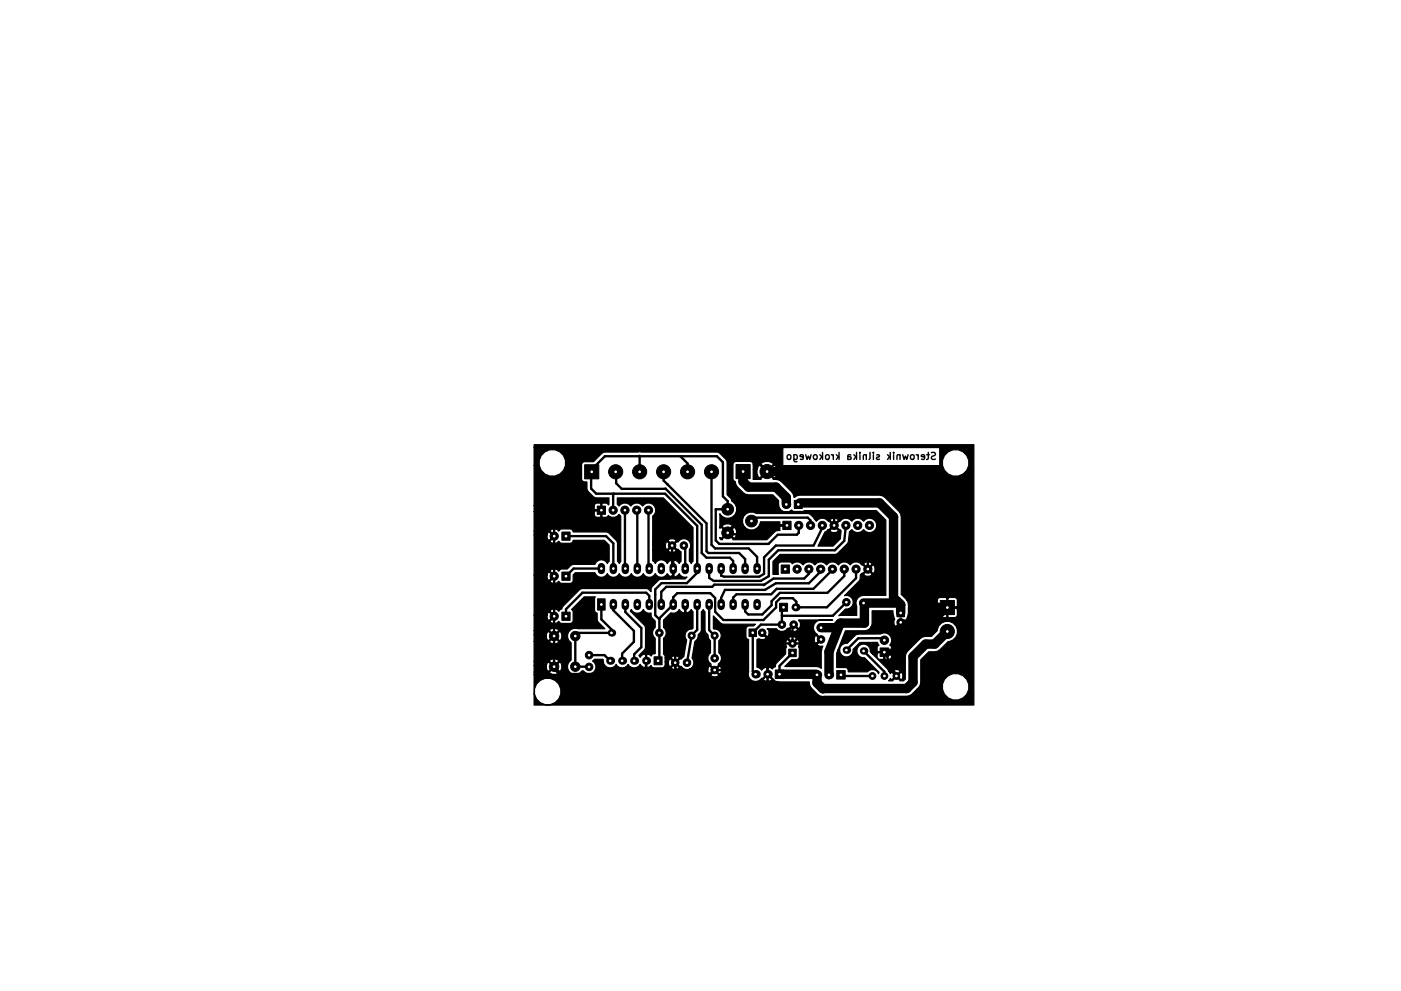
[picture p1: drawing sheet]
<svg xmlns="http://www.w3.org/2000/svg" width="297mm" height="210mm" viewBox="0 0 297 210" stroke-linecap="round" stroke-linejoin="round" font-family="sans-serif">
<g fill="none" stroke="#000" stroke-width=".3">
<path d="M167 96.6l.2-.1 .4 .1 .1 .6-.2 .2-.3 .1-.2-.2zM168.3 96.5v1.2l.3 .3 .4-.1M168.3 96.5h.4l.3 .3-.1 .6h-.6M170.3 97l-.7-.2 .1-.3h.4l.2 .2-.1 .7h-.5M170.8 96.5l.3 1 .3-.7 .3 .7 .3-1M172.5 96.6l.2-.1 .5 .1v.6l-.1 .2-.4 .1-.2-.2zM173.8 96.5l.6 .5M174.2 96.9l-.4 .6M174.4 96v1.5M175.1 96.6l.2-.1 .4 .1 .1 .6-.1 .2-.4 .1-.2-.2zM176.2 96.5l.5 .3M176.7 96.5v1"/>
<path d="M177.3 96.5l.6 .5M177.7 96.9l-.4 .6M177.9 96v1.5M179.7 96.8l.5 .1 .3 .2-.3 .4-.5-.1M180.4 96.5h-.6l-.1 1M181 96.5l.6 .5M181.5 96.9l-.5 .6M181.6 96v1.5M182.3 96v.1M182.3 96.5v1M183.7 96.6l-.2-.1h-.4l-.1 1M183.7 96.5v1"/>
<path d="M184.5 96v1.3l-.3 .2M185.2 96v.1M185.2 96.5v1M185.9 96.5h.3l.3 .2-.1 .2-.5 .1v.4h.6M188.2 96.5l.5 .5M188.6 96.9l-.4 .6M188.7 96v1.5M189.5 96v.1M189.5 96.5v1M190.8 96.6l-.2-.1h-.4v1M190.8 96.5v1M191.4 96.5l.3 1 .3-.7 .2 .7 .3-1"/>
<path d="M193.1 96.6l.2-.1 .4 .1 .1 .6-.1 .2-.4 .1-.2-.2zM194.2 96.5l.5 .3M194.7 96.5v1M196 97l-.7-.2 .1-.3h.4l.2 .2v.7h-.6M196.5 96.5h.5M196.8 96v1.3l-.3 .2M197.5 96h.5l.3 .3-.1 .3-.7 .3v.4l.2 .2 .6-.1"/>
</g>
<g fill="#000" stroke="#000" stroke-width=".21">
<path d="M119.1 112.9h1.8v1.7h-1.8zM124 98.6h3v3h-3zM126.6 107.4h1.8v1.7h-1.8zM156 98.5h3v3h-3zM166 110.6h1.7v1.7h-1.7zM168.4 106.2h1.7v1.7h-1.7zM119.1 129.9h1.8v1.7h-1.8zM119.1 121.4h1.8v1.7h-1.8zM126.7 127h1.6v2.4h-1.6zM138.7 139.3h1.7v1.7h-1.7zM158.8 133.4h1.6v1.6h-1.6zM165.6 119.9h1.8v1.7h-1.8z"/>
<path d="M165.3 128h1.7v1.7h-1.7zM167.2 137.7h1.6v1.6h-1.6zM186.6 137.5h1.8v1.8h-1.8zM190.2 129.2h1.6v1.6h-1.6zM199.4 127.4h3v3h-3zM164.4 142.1h1.8v1.8h-1.8zM177.4 142.3h1.8v1.8h-1.8z"/>
<circle cx="117.5" cy="113.7" r=".87"/>
<circle cx="130" cy="108.2" r=".87"/>
<circle cx="130.5" cy="100.1" r="1.5"/>
<circle cx="132.5" cy="108.2" r=".87"/>
<circle cx="135" cy="108.2" r=".87"/>
<circle cx="135.6" cy="100.1" r="1.5"/>
<circle cx="137.5" cy="108.2" r=".87"/>
<circle cx="140.7" cy="100.1" r="1.5"/>
<circle cx="142.5" cy="115.7" r=".8"/>
<circle cx="145" cy="115.7" r=".8"/>
<circle cx="145.8" cy="100.1" r="1.5"/>
<circle cx="150.9" cy="100.1" r="1.5"/>
<circle cx="154.3" cy="108.1" r="1.25"/>
<circle cx="154.3" cy="113.1" r="1.25"/>
<circle cx="159.3" cy="110.6" r="1.25"/>
<circle cx="162.6" cy="100" r="1.5"/>
<circle cx="169.3" cy="111.5" r=".87"/>
<circle cx="171.8" cy="111.5" r=".87"/>
<circle cx="174.3" cy="111.5" r=".87"/>
<circle cx="176.8" cy="111.5" r=".87"/>
<circle cx="179.3" cy="111.5" r=".87"/>
<circle cx="181.8" cy="111.5" r=".87"/>
<circle cx="184.4" cy="111.5" r=".87"/>
<circle cx="117.5" cy="134.9" r="1"/>
<circle cx="117.5" cy="130.7" r=".87"/>
<circle cx="117.5" cy="122.2" r=".87"/>
<circle cx="122" cy="134.9" r="1"/>
<circle cx="124.9" cy="139" r=".8"/>
<circle cx="139.8" cy="134.3" r=".8"/>
<circle cx="146.6" cy="134.9" r=".75"/>
<circle cx="151.5" cy="139.7" r=".8"/>
<circle cx="151.5" cy="134.9" r=".75"/>
<circle cx="161.6" cy="134.2" r=".8"/>
<circle cx="165.8" cy="132.5" r=".8"/>
<circle cx="168" cy="136.5" r=".8"/>
<circle cx="168.3" cy="132.5" r=".8"/>
<circle cx="169" cy="120.7" r=".87"/>
<circle cx="171.5" cy="120.7" r=".87"/>
<circle cx="174" cy="120.7" r=".87"/>
<circle cx="174.1" cy="135.7" r=".8"/>
<circle cx="174.1" cy="133.2" r=".8"/>
<circle cx="176.5" cy="120.7" r=".87"/>
<circle cx="179" cy="120.7" r=".87"/>
<circle cx="179.4" cy="127.8" r=".8"/>
<circle cx="181.5" cy="120.7" r=".87"/>
<circle cx="183.1" cy="127.9" r=".8"/>
<circle cx="184" cy="120.7" r=".87"/>
<circle cx="187.5" cy="135.8" r=".9"/>
<circle cx="191" cy="132" r=".8"/>
<circle cx="200.9" cy="134" r="1.5"/>
<circle cx="117.5" cy="141.4" r="1"/>
<circle cx="122" cy="141.4" r="1"/>
<circle cx="124.9" cy="141.5" r=".8"/>
<circle cx="143.2" cy="140.6" r=".8"/>
<circle cx="145.7" cy="140.6" r=".8"/>
<circle cx="151.5" cy="142.2" r=".8"/>
<circle cx="185" cy="143.4" r=".72"/>
<circle cx="187.5" cy="143.4" r=".72"/>
<circle cx="190.1" cy="143.4" r=".72"/>
</g>
<g fill="#000">
<circle cx="166.7" cy="107" r=".85"/>
<circle cx="129.6" cy="134.3" r=".8"/>
<circle cx="168.7" cy="128.8" r=".85"/>
<circle cx="179.4" cy="137.9" r=".8"/>
<circle cx="183.1" cy="138.1" r=".8"/>
<circle cx="129.4" cy="140.2" r=".85"/>
<circle cx="131.9" cy="140.2" r=".85"/>
<circle cx="134.4" cy="140.2" r=".85"/>
<circle cx="137" cy="140.2" r=".85"/>
<circle cx="160.2" cy="143" r=".9"/>
<circle cx="162.7" cy="143" r=".9"/>
<circle cx="173.2" cy="143.2" r=".9"/>
<circle cx="175.8" cy="143.2" r=".9"/>
</g>
<g fill="none" stroke="#000" stroke-width="1.6">
<path d="M127.5 120.2v.8M130 120.2v.8M130 127.8v.8M132.6 120.2v.8M132.6 127.8v.8M135.1 120.2v.8M135.1 127.8v.8M137.7 120.2v.8M137.7 127.8v.8M140.2 120.2v.8M140.2 127.8v.8M142.7 120.2v.8"/>
<path d="M142.7 127.8v.8M145.3 120.2v.8M145.3 127.8v.8M147.8 120.2v.8M147.8 127.8v.8M150.4 120.2v.8M150.4 127.8v.8M152.9 120.2v.8M152.9 127.8v.8M155.4 120.2v.8M155.4 127.8v.8M158 120.2v.8"/>
<path d="M158 127.8v.8M160.5 120.2v.8M160.5 127.8v.8"/>
</g>
<path d="M157.6 100l-.1 2.2 1.2 1.1h5.8l2.2 2.2v1.5M162.6 100h3.7l2.8 2.9h17.9l5.6 5.5v14.5l6 6h2.2M169.6 106.7h16.9l2.9 3v17.7h.7l.9 .9v1.7M178.1 132.3l-2.3 6v4.9M183.1 127.9h7.5M183.3 128.1v4.1h-5.1l-1 1h-3.1M200.8 134l-2.6 2.7h-2l-2.6 2.6v5.5l-1.4 1.3h-17.8M165.3 143h7.8M173.2 143.2v1.7l1.3 1.2" fill="none" stroke="#000" stroke-width="2"/>
<g fill="none" stroke="#000" stroke-width=".5">
<path d="M135.6 96.7v3.4M144.3 96.8l1.5 1.5v1.8M120 113.7h8.5l1.5 1.6v5.3M125.3 100.2v3.5l1.1 1h14.6l6.8 6.9v9.9l-2.2 2.2h-5.4l-1.3 1.3v5.5l.9 .9M125.5 100.1v-.5l2.7-2.8h23.8l1.3 1.3v7.2l1 1v1.8M125.5 100.1l-.3 .3M127.5 108.2h-9.5l-.5 .5v33.2l1 1.1 26.3-.1M130 104.7v3.5M130.6 100.2v2.3l1.2 1.2h9.3M132.5 108.2l.1 12.4M135 108.2l.1 .2v12.2M137.5 108.2v12.3l.2 .1"/>
<path d="M140.7 100.1v1.9l9.1 9v5.9l.4 .4h6.5l1.3 1.3v2M141.1 103.6l7.7 7.7v6l1 1h5l.6 .7v1.6M141.5 102.7h.1M142.5 115.7v4.7l.2 .2M145 115.7l.3 .3v4.6M150.9 100.1v15.5l.7 .8h7.1l1.8 1.7v2.5M154 107.7l.3 .4M154 108.1h.3M154.3 113.1h.5M154.3 108.1l-2.5-.1v6.6l.7 .8h10.4l2-2h4l.4-.4v-1.5M156.3 108.2h4l.5 .5h12.9l.6 .5h10.4l1.3 1.2v2.6l-2 2v5.7M159.3 110.6l.7-.8h11.3l.6 .6v1.1"/>
<path d="M162.6 100l-2.7-2.8h-3.9l-1.4 1.4v6.1l1.7 2.1v3.3l-2 3M163.6 111.9h.1M163.6 111.9l-1.5 1.4-7.6 .1-.2-.3M166.9 111.5h-3l-.3 .4M169.6 106.7l-.3 .3M174.3 111.5v.5l-1.8 3.7h-8l-2.5 2.5v3.5l-1 .6h-7.5l-.6-.2v-1.4M176.5 109.2l.4 .4v1.9M176.8 109.2h.1M179.3 111.5l-.3 3.2-2 2h-12l-2 2v3.5l-1.7 1h-10l-.9-.6v-2l.1 .2M124.9 139h3.3l1.2 1.2M127.5 128.2v3.2l2.1 2.1v.8h-7l-.6 .6v6.5l2.9 .1M127.5 120.6h-5.9l-1.6 1.6"/>
<path d="M130 128.2v1.3l4.4 4.3v2.4l-2.5 2.5v1.5M132.6 128.2v1.7l3.4 3.3v4.1l-1.6 1.5v1.4M137.7 128.2v-1.8l-.7-.7h-13.5l-3.5 3.5v1.5M142.7 120.6v1.4l-.7 .7h-15.5l-1.5 1.5h-7.5M142.8 120.6h-.1M145.3 128.2v2.7l-2.1 2.1v8.7l1.2 1.2h6.4l.7-.7h3.6l2.8 2.7h3l1.8-1.9M147.8 128.2v5.4l-1.2 1.2-.9 5.8M150.4 128.2v5.5l1.1 1.2v4.8M161.6 134.2l1.1 1.2v7.6M162.1 124h-10.6l-.5 .5h-9.7l-1.1 1.1 .1 2.6M166.1 128.8l-.3 .4v3.3h-4.5l-1.7 1.7v8.3l.6 .5M168 138.5l-2.7 2.8v1.7l.1 .2"/>
<path d="M168.3 132.5l-.3 .3v3.7M168.7 128.8l.2-.1v-1l-.8-.8h-2.7l-.8 .9v1.1l-2.7 2.6h-8.5l-1.8-1.7v-2.9l-1-1.1h-7l-.9 .9v1.5l-2.9 3v8.7l-.3 .3M168.7 128.3v.5M171.5 120.7v1l-1 1h-6.5l-2.1 1.4M174 120.7v.5l-2.5 2.5h-7l-2.3 1.4h-8.5l-.8 1.7v1.4M174.1 135.7l-.9 .8h-10l-.5-.5M176.5 120.7l-4 4.2h-7.8l-1.2 1.2h-7.4l-.7 .7v1.4M178.1 132.3l-1.7 3.2M179 120.7v1.5l-3.6 3.6h-10l-1.8 1.7v.9l-2 2h-3l-.6-.7v-1.5M179.4 127.8l-2.8 2.8h-10.8M181.5 120.7v2l-6.2 6.1h-6.6M183.1 127.9l.2 .2"/>
<path d="M183.1 138.1l4.4 4.4v.9M187.5 138.4l2.6 5M187.5 135.8l-.5-.4h-5l-2.6 2.5M200.8 128.9h1.9l1.3 1.2M203.9 130.1v5l-3.6 3.6h-2.9l-1.7 1.7v4.9l-2.6 2.6h-19.4l-2.8-2.7h-6l-2.2-2.2M117.5 141.4h.1M137 140.2v2.3l-.5 .5M173.1 143l.1 .2M178.3 143.2l.3 .2h6.4"/>
</g>
<path d="M200.8 128.9l-3.2 3.3h-6.5l-.1-.2v4.6l-1.8 1.8h-1.7" fill="none" stroke="#000" stroke-width="1.5"/>
<path d="M130 108.2h.1M132.5 108.2l.1 .1M135 108.2l.1 .2M137.5 108.2l.2 .2M142.5 115.7v.1M154.3 108v.1M171.9 111.4v.1M181.5 120.7l.2 .3" fill="none" stroke="#000" stroke-width="1"/>
<path d="M113.2 94.3h93.3v55.3h-93.3v-2.3a2.86 2.86 0 0 0 3.7 2.2 2.86 2.86 0 0 0 1.7-3.9 2.86 2.86 0 0 0-4.1-1.2l-.7 .7-.5 1.1-.1 1.1v-4.1h37.5a.97 .97 0 0 0 1.6 0l-.8-.9-.8 .9h-37.5v-.6h3.3l.1 .3a1.26 1.26 0 0 0 1.8-.3l-.9-1-1 1h-3.3v-1.4h2.6l.1 .6 .2 .5 .2 .1 1-1h.4l.9 1 .3-.1a1.26 1.26 0 0 0-.3-1.8l-.9 .9h-.4l-1-.9-.2 .1-.3 .6h-2.6v-.9h3.3l1 1 .9-1a1.17 1.17 0 0 0-1.9 0h-3.3v-4.2h3.3l.1 .3a1.26 1.26 0 0 0 1.8-.3l-.9-1-1 1h-3.3v-1.4h2.6l.1 .6 .2 .5 .2 .1 1-1h.4l.9 1 .3-.1a1.26 1.26 0 0 0-.3-1.8l-.9 .9h-.4l-1-.9-.2 .1-.3 .6h-2.6v-.9h3.3l1 1 .9-1a1.17 1.17 0 0 0-1.9 0h-3.3v-3.3h2.8v.6l.2 .4 .2 .1 .9-.9-.9-.8h-.2l-.2 .6h-2.8v-8.5h2.8v.6l.2 .4 .2 .1 .9-.9-.9-.8h-.2l-.2 .6h-2.8v-8.5h2.8v.6l.2 .4 .2 .1 .9-.9-.9-.8h-.2l-.2 .6h-2.8v-.8h3.4l1.1 1-1.1 1.1 .1 .3a1.13 1.13 0 0 0 1.7-.3l.7 .5h1.8a.64 .64 0 0 0 .6-.7h6.6l1.1 1.1v3.4l-.4 .5-.3-.4a1.42 1.42 0 0 0-2.3 .5h-4.6l-.6 .3-.7 .7-1.4 .1-.5 .4-.1-.3a1.13 1.13 0 0 0-1.7 .3l1.1 1-1.1 1.1a1.04 1.04 0 0 0 1.8 0l.7 .5h1.8a.65 .65 0 0 0 .6-.7v-1.1l.5-.5 4.2 .1a1.42 1.42 0 0 0 1.2 .9 1.42 1.42 0 0 0 1.4-.8 1.41 1.41 0 0 0 1.2 .8 1.41 1.41 0 0 0 1.3-.8 1.41 1.41 0 0 0 1.3 .8 1.41 1.41 0 0 0 1.3-.8 1.41 1.41 0 0 0 1.2 .8 1.41 1.41 0 0 0 1.3-.8 1.41 1.41 0 0 0 1.3 .8 1.41 1.41 0 0 0 1.2-.8 1.41 1.41 0 0 0 1.3 .8 1.41 1.41 0 0 0 1.3-.8l.3 .4 .5 .3 .3-.1v-3.3l-.3-.1-.5 .2-.3 .5-.3-.4a1.42 1.42 0 0 0-2.3 .4l-.5-.6v-2.2h3.3a.97 .97 0 0 0 1.6 0l-.8-.9-.8 .9h-3.3v-1.3h2.7l.1 1 .3 .1 .8-.9-.8-.8-.3 .1-.1 .5h-2.7v-.8h3.3l.8 .9 .8-.9v-.2a1.05 1.05 0 0 0-1.6 .2h-3.3v-5.2a1.53 1.53 0 0 0 .2-2.3 1.53 1.53 0 0 0-2.4 .2 1.52 1.52 0 0 0-2.5 0 1.52 1.52 0 0 0-2.5 0l-.3-.4v-1.4h9.7l6.3 6.3v7.2l-.3 .5-.4-.5v-2.5a1.45 1.45 0 0 0-.4-2.1 1.45 1.45 0 0 0-2 .5l-.3-.1-.8 .8 .8 .9 .3-.1 .6 .6v2l-.4 .5-.3-.5-.5-.2-.3 .1v3.3l.3 .1 .5-.3 .3-.4 .7 .7h1l-.4 .4-5.4 .1-1.6 1.5-.2 .3-.1 .8-.7-.6h-.3h-13.8l-3.8 3.7-.3 .6-.7 .5-.1-.3a1.13 1.13 0 0 0-1.7 .3l1.1 1-1.1 1.1a1.04 1.04 0 0 0 1.8 0l.7 .5h1.8a.65 .65 0 0 0 .6-.7v-1.7l-.3-.6 2.7-2.7h2.3l-.1 .4v2.4l.1 .5 .4 .2 .1 1.6 1.5 1.7h-5.6a1.68 1.68 0 0 0-2.1 .8 1.68 1.68 0 0 0 .6 2.2v3.7a1.66 1.66 0 0 0-.3 2.5 1.66 1.66 0 0 0 2.6-.3h.3l.4 .4a1.46 1.46 0 0 0 2-.4 1.46 1.46 0 0 0-.5-2.1l.4-.3h1.8l.1 .1a1.46 1.46 0 0 0 1 1.6 1.46 1.46 0 0 0 1.7-.7 1.44 1.44 0 0 0 2.6 0 1.44 1.44 0 0 0 2.5 0l.5 .6 .4 .1 .3-.1v-2.6l-.3-.1-.4 .1-.5 .6-.3-.4 1.4-1.5 .1-4.4-.3-.6-3-3 .3-.3a1.41 1.41 0 0 0 1.2 .8 1.41 1.41 0 0 0 1.3-.8 1.35 1.35 0 0 0 1.6 .7l.1 .9 .8 .9v1.3l-.3 .4a1.43 1.43 0 0 0 .3 1.9v3.3h-.5l-.3 .5-.8-.4-.2 .1v2.6l.2 .1 .8-.4 .1 .3 .5 .2 3.6-.1 .1 .3a1.05 1.05 0 0 0 1.6-.3l-.8-.8-.9 .8h-1.6l.3-.3v-.9h.7l.2 1h.3l.8-.8-.8-.8-.3 .1-.2 .5h-.7v-.8h1.3l.9 .8 .8-.8a.97 .97 0 0 0-1.7 0h-1.3v-.5l-.3-.3v-3.4a1.42 1.42 0 0 0 0-2.3v-1.5l1.5-1.6a1.39 1.39 0 0 0 1.8-.7l.4 .5 .4 .2 .4-.1-.1-1.8h.3v1.8l.3 .1 .5-.2 .4-.5 .3 .5v3.5l-.2 .2h-.3a1.39 1.39 0 0 0-.8 2.3l-.6 3.5-.6 .6-.2-.1-.9 .8 .9 .8h.2a1.38 1.38 0 0 0 1.8 .5h3.9l.2 1 .2 .1 .8-.8h.4l.8 .8 .3-.1a1.05 1.05 0 0 0-.3-1.6l-.8 .9h-.4l-.8-.9-.2 .1-.2 .5h-3.9a1.4 1.4 0 0 0 .5-2.3l.6-3.5 .5-.5 .2-.9 .6-.7 .1-4.2 .4-.5 .4 .5v4.2l.6 .7 .2 .9 .3 .3v2.6a1.43 1.43 0 0 0 .2 2.4l-.1 .3 .8 .8 .8-.8v-.3a1.43 1.43 0 0 0 .1-2.4v-2.6l.3-.3a1.39 1.39 0 0 0 0-1.5 1.39 1.39 0 0 0-1.3-.6l-.2-.2v-2.6l1.5 1.5 .7 .2h6.8l-.4 .4h-1l-.5 .2-.1 .4v1.6a.62 .62 0 0 0 .5 .7v6.8a1.54 1.54 0 0 0 .8 1.9 1.54 1.54 0 0 0 2-.5l.3 .4 .6 .2 .2-.1v-2.7l-.2-.1-.6 .2-.3 .4-.7-.6h-.3v-5.9l.4-.2 .5 .2 .9-.2h4.9l.8 .8 .8-.8h3.8l.2 .9 .3 .1 .8-.8-.8-.9-.3 .1-.2 .6h-3.8a1 1 0 0 0-1.6 0h-4.9l.1-.2-1-1.1 .2-.1 1 1a.97 .97 0 0 0 0-1.7h2a1.4 1.4 0 0 0 2.2 .1h.6l.1 .3a1.05 1.05 0 0 0 1.6-.3l-.8-.8-.9 .8h-.6l.2-.2 .3 .1 1-1.1 1 1.1 .2-.1a1.05 1.05 0 0 0-.2-1.6l.1-.2h7.2l-3.2 .2a1.7 1.7 0 0 0-.2 3l1.1 1-1.1 1a1 1 0 0 0 1.3 .4l-.4 1.2v3.5l-.4-.3-.6-.1h-6.7l1.4-1.4h1l.5-.2 .2-.5v-1.6l-.2-.4a1.49 1.49 0 0 0 0-1.5l-.3-.1-1 1-1-1-.2 .1-.2 .5 .2 1-.2 .4v1l-2 1.9-.2 .9-.5 .2-.1 .2-.7-.3-.2 .1v2.7l.2 .1 .7-.3 .3 .3 1.2 .2h6.3l.1 .8a4.4 4.4 0 0 0 2.8 2.3l17.7-.1 .7-.1 .5-.4 1-.9h5.4a2.84 2.84 0 0 0 4.4 1.8 2.84 2.84 0 0 0 0-4.7 2.84 2.84 0 0 0-4.4 1.8v1.1h-5.4l.7-.9 .1-.6v-4.8l1.7-1.7 1.9-.1 2.2-2.1h.3a2.17 2.17 0 0 0 1.7-2.3 2.17 2.17 0 0 0-2.1-2 2.17 2.17 0 0 0-2.2 2l-1.2 1.2h-1.3l-.6 .1-.5 .4-2.7 2.7-.3 .5-.2 .6v4.8l-.3 .4h-.8l-.7-.9-.8 .9h-.9l.4-.6 .3 .3 .8-.8h.3l.8 .8 .2-.1a.97 .97 0 0 0-.2-1.4l-.8 .7h-.3l-.8-.7h-.2l-.1 .2-.3-.4h.8l.8 .7 .7-.7a1.02 1.02 0 0 0-1.5-.3v.3h-.8l-.4-.6-3.2-3.2h1.1l.1 .9 .4 .3h.7l.2-.2v-1.2h.2v1.2l.2 .2h.7l.5-.5v-.7l-.1-.2h-2.8l-.1 .2h-1.1l-.4-.6a1.44 1.44 0 0 0-1.4-1.4 1.44 1.44 0 0 0-1.5 1.5 1.44 1.44 0 0 0 1.7 1.3l3.1 3.1-.2 .3-.1-.2a1.36 1.36 0 0 0-2.2-.2h-4.1v-.2a.65 .65 0 0 0-.6-.7h-1.8v-3l.3-.7 .3 .1a1.43 1.43 0 0 0 1.5 1.4 1.43 1.43 0 0 0 1.4-1.6l1.4-1.5h3.7l.4 .6-.4 .4v.8l.1 .1h2.8l.1-.1v-.8l-.4-.4 .2-.2a1.56 1.56 0 0 0-.2-2 1.56 1.56 0 0 0-1.9-.2l-5.1 .1-2 1.9a1.39 1.39 0 0 0-1.6 1.4h-.3l1.5-4.1h4.1l.6-.1 .7-.6h5.5l.1 .2a1.05 1.05 0 0 0 1.6-.2l-.8-.9-.9 .9h-5.5l.3-.9v-2.6h4.4l.2 1.1 .2 .6a1.05 1.05 0 0 0 .3 1.6l.9-1 1.1 1a1.09 1.09 0 0 0 .2-1.6l.4-1.3v-.8h6.1v1.3l.5 .5h1.4l.1-.1v-1.9h.3v1.9l.1 .1 1.6-.1 .3-.4v-1.3l-.2-.2-10.2 .2-.1-1.5-.3-.4h6.5v1.3l.2 .2h1.8v-1.9h.3v1.9h1.8l.2-.2v-1.3l-.5-.5h-1.4l-.1 .1-.4-.1h-1.4l-.5 .5h-6.5l-1.1-1.1v-16.5l-.1-.7-.4-.5-3-3-.5-.3-.6-.1h-16.9l-.7 .1-.6 .3-.1-.6-.3-.5-2.2-2.2-.5-.4-1.3-.1 .1-.1-1.4-1.4-1.3 1.4 .1 .1h-1.7v-2h.8v.8l.3 .7 .3 .2 1.4-1.4h.3l1.3 1.4a1.66 1.66 0 0 0 0-2.7l-1.3 1.3h-.3l-1.4-1.3-.3 .2-.3 .8h-.8v-1.2h1.6l1.3 1.4 1.4-1.4-.2-.3a1.78 1.78 0 0 0-2.5 .3h-1.6l-.2-.4-.5-.2h-3a.65 .65 0 0 0-.6 .6v3.3l.5 .4 .1 .6 .4 .5 1.1 1.2 .6 .4 .6 .1h5.1l1.3 1.2v.8a1.63 1.63 0 0 0 1 1.5 1.63 1.63 0 0 0 1.7-.3l.6 .3h1.7l.5-.2h15.2l2 2.1v15.9h-4.7l-.6 .1a1.61 1.61 0 0 0-.9 2.2v2h-3.8l1.5-1.4a1.45 1.45 0 0 0 1.6-1.5 1.45 1.45 0 0 0-1.9-1.3l3.1-3.1 .2-.4 .1-.9 .2-.2h.5l.1 .3a1.13 1.13 0 0 0 1.7-.3l-.9-.9-.9 .9h-.5l1.2-1.1h.4l.9 .9 .2-.1a1.13 1.13 0 0 0-.2-1.6l-.9 .8h-.4l-1.2-1h.5l.9 .9 .9-.9-.1-.3a1.13 1.13 0 0 0-1.7 .3h-.5l-.2-.2a1.53 1.53 0 0 0-2.2 .4 1.52 1.52 0 0 0-2.5 0 1.52 1.52 0 0 0-2.5 0 1.52 1.52 0 0 0-2.5 0 1.52 1.52 0 0 0-2.5 0 1.49 1.49 0 0 0-2.2-.3l-.6-.4h-1.8a.65 .65 0 0 0-.6 .7v2h-1.1v-2.8l1.5-1.5h11.9l2.5-2.4 .3-2.4 .5-.4a1.52 1.52 0 0 0 2.5 0 1.54 1.54 0 0 0 2.3 .2 1.54 1.54 0 0 0 0-2.3 1.54 1.54 0 0 0-2.3 .3 1.52 1.52 0 0 0-2.5 0 1.53 1.53 0 0 0-2.5 0h-.2l-.9 .9 1.3 1.1-.1 1.7-1.6 1.6h-3.2l1.5-3 .5-.4h.6l.1 .3a1.13 1.13 0 0 0 1.6-.3l-.8-.8-.9 .8h-.6l1.3-1-1.3-1.1h.6l.9 .9 .8-.9a1.04 1.04 0 0 0-1.7 0h-.6l-.2-.2a1.53 1.53 0 0 0-2.1 .4l-1.2-1.4-.6-.3h-10.9a1.91 1.91 0 0 0-2.8 .8 1.91 1.91 0 0 0 1.2 2.7 1.91 1.91 0 0 0 2.4-1.7h4.1v.5l.2 .1h1.5v.3h-1.5l-.2 .2 .1 .8h-.8l-.3 .2-1.7 1.7h-7.2v-.1l-1.1-1.2-1.2 1.2 .1 .1h-.3l-.3-.2v-.3l.4 .2 1.1-1.1h.4l1.1 1.1a1.41 1.41 0 0 0 0-2.3l-1.1 1.2h-.4l-1.1-1.2-.4 .2v-.4h.5l1.2 1.2 1.1-1.2-.1-.3a1.52 1.52 0 0 0-2.2 .3h-.5v-2.7a1.92 1.92 0 0 0 3.1 .4 1.92 1.92 0 0 0-.5-3.1l-.3-.6-.7-.8-.1-7.2-1.8-1.7-24.1-.1-.6 .3-1.8 1.8h-1.8a.65 .65 0 0 0-.7 .6l.1 3.2a.87 .87 0 0 0 1 .4l.1 1.8 1.3 1.4 .6 .2h2.7v1.4l-.1 .1-.5-.4h-.7l-.2 .2v2.7l.2 .2h.7l.5-.4 .1 .1a1.53 1.53 0 0 0 2.2-.4l.3 .4v9.6l-.3 .5-.4-.5v-4.2l-1.8-1.8-.6-.2h-7a.64 .64 0 0 0-.6-.7h-1.8l-.7 .5a1.04 1.04 0 0 0-1.8 0h-3.4v-4.2h12.8l.1 1 .4 .3h.7l.2-.2v-1.2h-1.3l-.1 .1h-12.8v-1.3h12.8v.8l.1 .1h1.3v-1.2l-.2-.2h-.7l-.5 .5h-12.8v-8.4h1.1l.4 1a2.84 2.84 0 0 0 4.8 0 2.84 2.84 0 0 0-1.8-4.4 2.84 2.84 0 0 0-3.4 3.4h-1.1v-3.8h52.8v3.8h33.8l.4 1a2.84 2.84 0 0 0 4.8 0 2.84 2.84 0 0 0-1.8-4.4 2.84 2.84 0 0 0-3.4 3.4h-.6v-3.8h-86z" fill="#000" stroke="#000" stroke-width=".25"/>
<g fill="#fff" stroke="#fff" stroke-width=".21">
<circle cx="202.6" cy="145.7" r=".17"/>
<circle cx="116.1" cy="146.7" r=".17"/>
<circle cx="202.6" cy="98.2" r=".17"/>
<circle cx="166.5" cy="120.7" r=".18"/>
<circle cx="169" cy="120.7" r=".18"/>
<circle cx="171.5" cy="120.7" r=".18"/>
<circle cx="174" cy="120.7" r=".18"/>
<circle cx="176.5" cy="120.7" r=".18"/>
<circle cx="179" cy="120.7" r=".18"/>
<circle cx="181.5" cy="120.7" r=".18"/>
<circle cx="184" cy="120.7" r=".18"/>
<circle cx="145" cy="115.7" r=".18"/>
<circle cx="142.5" cy="115.7" r=".18"/>
<circle cx="124.9" cy="139" r=".17"/>
<circle cx="124.9" cy="141.5" r=".18"/>
<circle cx="145.7" cy="140.6" r=".18"/>
<circle cx="143.2" cy="140.6" r=".18"/>
<circle cx="151.5" cy="139.7" r=".18"/>
<circle cx="151.5" cy="142.2" r=".18"/>
<circle cx="168" cy="138.5" r=".17"/>
<circle cx="168" cy="136.5" r=".17"/>
<circle cx="159.6" cy="134.2" r=".18"/>
<circle cx="161.6" cy="134.2" r=".18"/>
<circle cx="191" cy="130" r=".17"/>
<circle cx="191" cy="132" r=".17"/>
<circle cx="165.8" cy="132.5" r=".17"/>
<circle cx="168.3" cy="132.5" r=".17"/>
<circle cx="174.1" cy="133.2" r=".17"/>
<circle cx="174.1" cy="135.7" r=".17"/>
<circle cx="187.5" cy="138.4" r=".17"/>
<circle cx="187.5" cy="135.8" r=".17"/>
<circle cx="139.5" cy="140.2" r=".17"/>
<circle cx="137" cy="140.2" r=".17"/>
<circle cx="134.4" cy="140.2" r=".17"/>
<circle cx="131.9" cy="140.2" r=".17"/>
<circle cx="129.4" cy="140.2" r=".17"/>
<circle cx="166.9" cy="111.5" r=".17"/>
<circle cx="169.3" cy="111.5" r=".17"/>
<circle cx="171.9" cy="111.5" r=".17"/>
<circle cx="174.3" cy="111.5" r=".17"/>
<circle cx="176.9" cy="111.5" r=".17"/>
<circle cx="179.3" cy="111.5" r=".18"/>
<circle cx="181.8" cy="111.5" r=".17"/>
<circle cx="184.3" cy="111.5" r=".18"/>
<circle cx="120" cy="130.7" r=".17"/>
<circle cx="117.5" cy="130.7" r=".18"/>
<circle cx="127.5" cy="108.2" r=".17"/>
<circle cx="130" cy="108.2" r=".17"/>
<circle cx="132.5" cy="108.2" r=".17"/>
<circle cx="135" cy="108.2" r=".17"/>
<circle cx="137.5" cy="108.2" r=".17"/>
<circle cx="120" cy="113.7" r=".18"/>
<circle cx="117.5" cy="113.7" r=".18"/>
<circle cx="120" cy="122.2" r=".17"/>
<circle cx="117.5" cy="122.2" r=".18"/>
<circle cx="166.1" cy="128.8" r=".18"/>
<circle cx="168.7" cy="128.8" r=".18"/>
<circle cx="169.3" cy="107" r=".17"/>
<circle cx="166.7" cy="107" r=".17"/>
<circle cx="139.8" cy="134.3" r=".17"/>
<circle cx="129.6" cy="134.3" r=".17"/>
<circle cx="183.1" cy="127.9" r=".17"/>
<circle cx="183.1" cy="138.1" r=".17"/>
<circle cx="179.4" cy="127.8" r=".17"/>
<circle cx="179.4" cy="137.9" r=".17"/>
<circle cx="159.3" cy="110.6" r=".17"/>
<circle cx="154.3" cy="113.1" r=".17"/>
<circle cx="154.3" cy="108.1" r=".17"/>
<circle cx="185" cy="143.4" r=".17"/>
<circle cx="187.5" cy="143.4" r=".17"/>
<circle cx="190.1" cy="143.4" r=".17"/>
<circle cx="117.5" cy="134.9" r=".17"/>
<circle cx="122" cy="134.9" r=".17"/>
<circle cx="117.5" cy="141.4" r=".17"/>
<circle cx="122" cy="141.4" r=".17"/>
<circle cx="165.3" cy="143" r=".17"/>
<circle cx="162.7" cy="143" r=".17"/>
<circle cx="160.2" cy="143" r=".17"/>
<circle cx="178.3" cy="143.2" r=".17"/>
<circle cx="175.8" cy="143.2" r=".17"/>
<circle cx="173.2" cy="143.2" r=".17"/>
<circle cx="151.5" cy="134.9" r=".18"/>
<circle cx="146.6" cy="134.9" r=".17"/>
<circle cx="130.5" cy="100.1" r=".17"/>
<circle cx="135.6" cy="100.1" r=".17"/>
<circle cx="125.5" cy="100.1" r=".17"/>
<circle cx="140.7" cy="100.1" r=".17"/>
<circle cx="145.8" cy="100.1" r=".17"/>
<circle cx="150.9" cy="100.1" r=".17"/>
<circle cx="157.6" cy="100" r=".18"/>
<circle cx="162.6" cy="100" r=".18"/>
<circle cx="200.8" cy="128.9" r=".17"/>
<circle cx="200.8" cy="134" r=".17"/>
<circle cx="127.5" cy="128.2" r=".17"/>
<circle cx="160.5" cy="120.6" r=".17"/>
<circle cx="130" cy="128.2" r=".17"/>
<circle cx="158" cy="120.6" r=".17"/>
<circle cx="132.6" cy="128.2" r=".17"/>
<circle cx="155.4" cy="120.6" r=".17"/>
<circle cx="135.1" cy="128.2" r=".17"/>
<circle cx="152.9" cy="120.6" r=".17"/>
<circle cx="137.7" cy="128.2" r=".17"/>
<circle cx="150.4" cy="120.6" r=".17"/>
<circle cx="140.2" cy="128.2" r=".17"/>
<circle cx="147.8" cy="120.6" r=".17"/>
<circle cx="142.7" cy="128.2" r=".17"/>
<circle cx="145.3" cy="120.6" r=".17"/>
<circle cx="145.3" cy="128.2" r=".17"/>
<circle cx="142.7" cy="120.6" r=".17"/>
<circle cx="147.8" cy="128.2" r=".17"/>
<circle cx="140.2" cy="120.6" r=".17"/>
<circle cx="150.4" cy="128.2" r=".17"/>
<circle cx="137.7" cy="120.6" r=".17"/>
<circle cx="152.9" cy="128.2" r=".17"/>
<circle cx="135.1" cy="120.6" r=".17"/>
<circle cx="155.4" cy="128.2" r=".17"/>
<circle cx="132.6" cy="120.6" r=".17"/>
<circle cx="158" cy="128.2" r=".17"/>
<circle cx="130" cy="120.6" r=".17"/>
<circle cx="160.5" cy="128.2" r=".17"/>
<circle cx="127.5" cy="120.6" r=".17"/>
<circle cx="117.1" cy="98.2" r=".17"/>
</g>
</svg>
